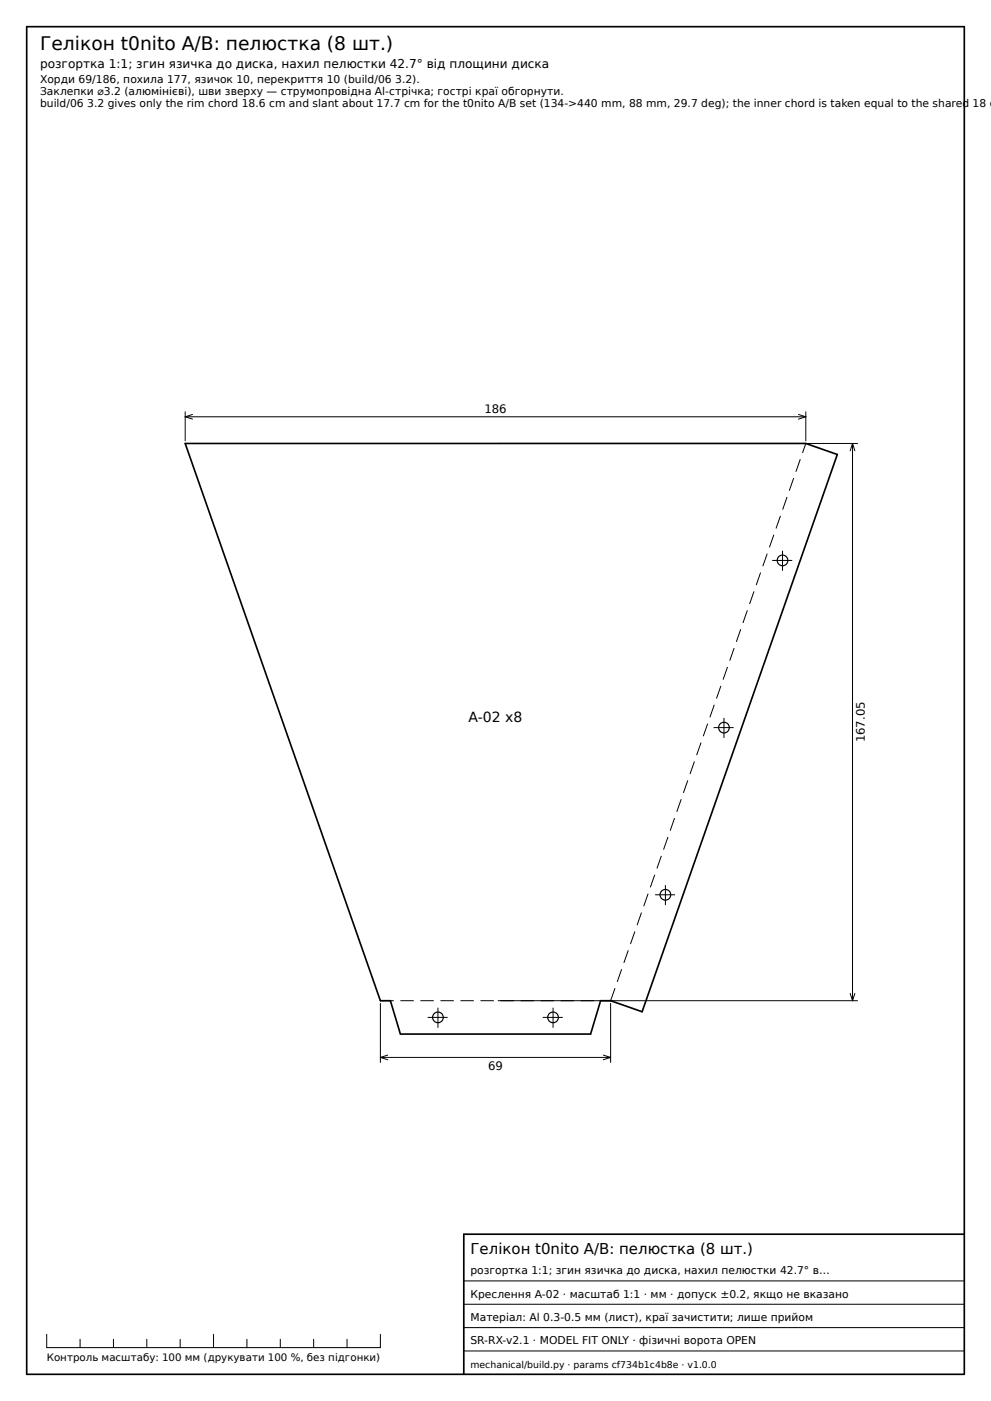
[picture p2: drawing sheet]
<svg xmlns="http://www.w3.org/2000/svg" width="297mm" height="420mm" viewBox="0 0 297 420" stroke-linecap="round" stroke-linejoin="round" font-family="sans-serif">
<defs><g id="words">
<text font-size="5.6" x="12" y="15">Гелікон t0nito A/B: пелюстка (8 шт.)</text>
<text font-size="4.5" x="141" y="376">Гелікон t0nito A/B: пелюстка (8 шт.)</text>
<text font-size="4.2" x="140.4" y="216.5">A-02 x8</text>
<text font-size="3.6" x="12" y="20.5">розгортка 1:1; згин язичка до диска, нахил пелюстки 42.7° від площини диска</text>
<g font-size="3.5">
<text x="145.2" y="123.7">186</text>
<text x="259.2" y="222.6" transform="rotate(-90 259.2 222.6)">167.05</text>
<text x="146.3" y="320.7">69</text>
</g>
<g font-size="3.2">
<text x="12" y="25">Хорди 69/186, похила 177, язичок 10, перекриття 10 (build/06 3.2).</text>
<text x="12" y="28.6">Заклепки ⌀3.2 (алюмінієві), шви зверху — струмопровідна Al-стрічка; гострі краї обгорнути.</text>
<text x="12" y="32.2">build/06 3.2 gives only the rim chord 18.6 cm and slant about 17.7 cm for the t0nito A/B set (134-&gt;440 mm, 88 mm, 29.7 deg); the inner chord is taken equal to the shared 18 c</text>
<text x="141" y="382">розгортка 1:1; згин язичка до диска, нахил пелюстки 42.7° в…</text>
<text x="141" y="389">Креслення A-02 · масштаб 1:1 · мм · допуск ±0.2, якщо не вказано</text>
<text x="141" y="396">Матеріал: Al 0.3-0.5 мм (лист), краї зачистити; лише прийом</text>
<text x="141" y="403">SR-RX-v2.1 · MODEL FIT ONLY · фізичні ворота OPEN</text>
</g>
<text font-size="3.1" x="14" y="408">Контроль масштабу: 100 мм (друкувати 100 %, без підгонки)</text>
<text font-size="2.8" x="141" y="410">mechanical/build.py · params cf734b1c4b8e · v1.0.0</text>
</g></defs>
<g fill="none" stroke="#000" stroke-width=".35">
<circle cx="234.5" cy="168" r="1.6"/>
<circle cx="217" cy="218.1" r="1.6"/>
<circle cx="199.4" cy="268.2" r="1.6"/>
<circle cx="131.2" cy="305" r="1.6"/>
<circle cx="165.7" cy="305" r="1.6"/>
</g>
<path d="M8 8h281v404h-281zM55.5 132.9h186l9.4 3.4-58.5 167-9.4-3.3h-3l-3 10h-57l-3-10h-3zM289 370h-150v42" fill="none" stroke="#000" stroke-width=".5"/>
<path d="M114 300h69M183 300l58.5-167.1" fill="none" stroke="#000" stroke-width=".3" stroke-dasharray="4 2" stroke-linecap="butt"/>
<path d="M231.4 168h6.2M234.5 171.1v-6.2M213.9 218.1h6.2M217 221.2v-6.2M196.3 268.2h6.2M199.4 271.3v-6.2M128.2 305h6.2M131.2 308.1v-6.2M162.6 305h6.2M165.8 308.1v-6.2" fill="none" stroke="#000" stroke-width=".3" stroke-dasharray="6 1.5 1 1.5" stroke-linecap="butt"/>
<g fill="none" stroke="#000" stroke-width=".3">
<path d="M55.5 123.4v8.7M55.5 124.9h186M55.5 124.9l2.2 .7M57.7 124.2l-2.2 .7M149.3 132.9h107.7M239.3 124.2l2.2 .7M241.5 123.4v8.7M241.5 124.9l-2.2 .7M255.5 132.9v167.1M255.5 132.9l-.7 2.2M255.5 132.9l.7 2.2M149.3 300h107.7"/>
<path d="M254.8 297.8l.7 2.2M256.2 297.8l-.7 2.2M114 300.8v17.7M114 317h69M114 317l2.2 .7M116.2 316.3l-2.2 .7M180.8 316.3l2.2 .7M183 300.8v17.7M183 317l-2.2 .7M14 400v4h100v-4M64 400v4M139 398h150"/>
<path d="M139 391h150M139 384h150M24 401.5v2.5M34 401.5v2.5M44 401.5v2.5M54 401.5v2.5M74 401.5v2.5M84 401.5v2.5M94 401.5v2.5M104 401.5v2.5M139 405h150"/>
</g>
<use href="#words"/>
</svg>
